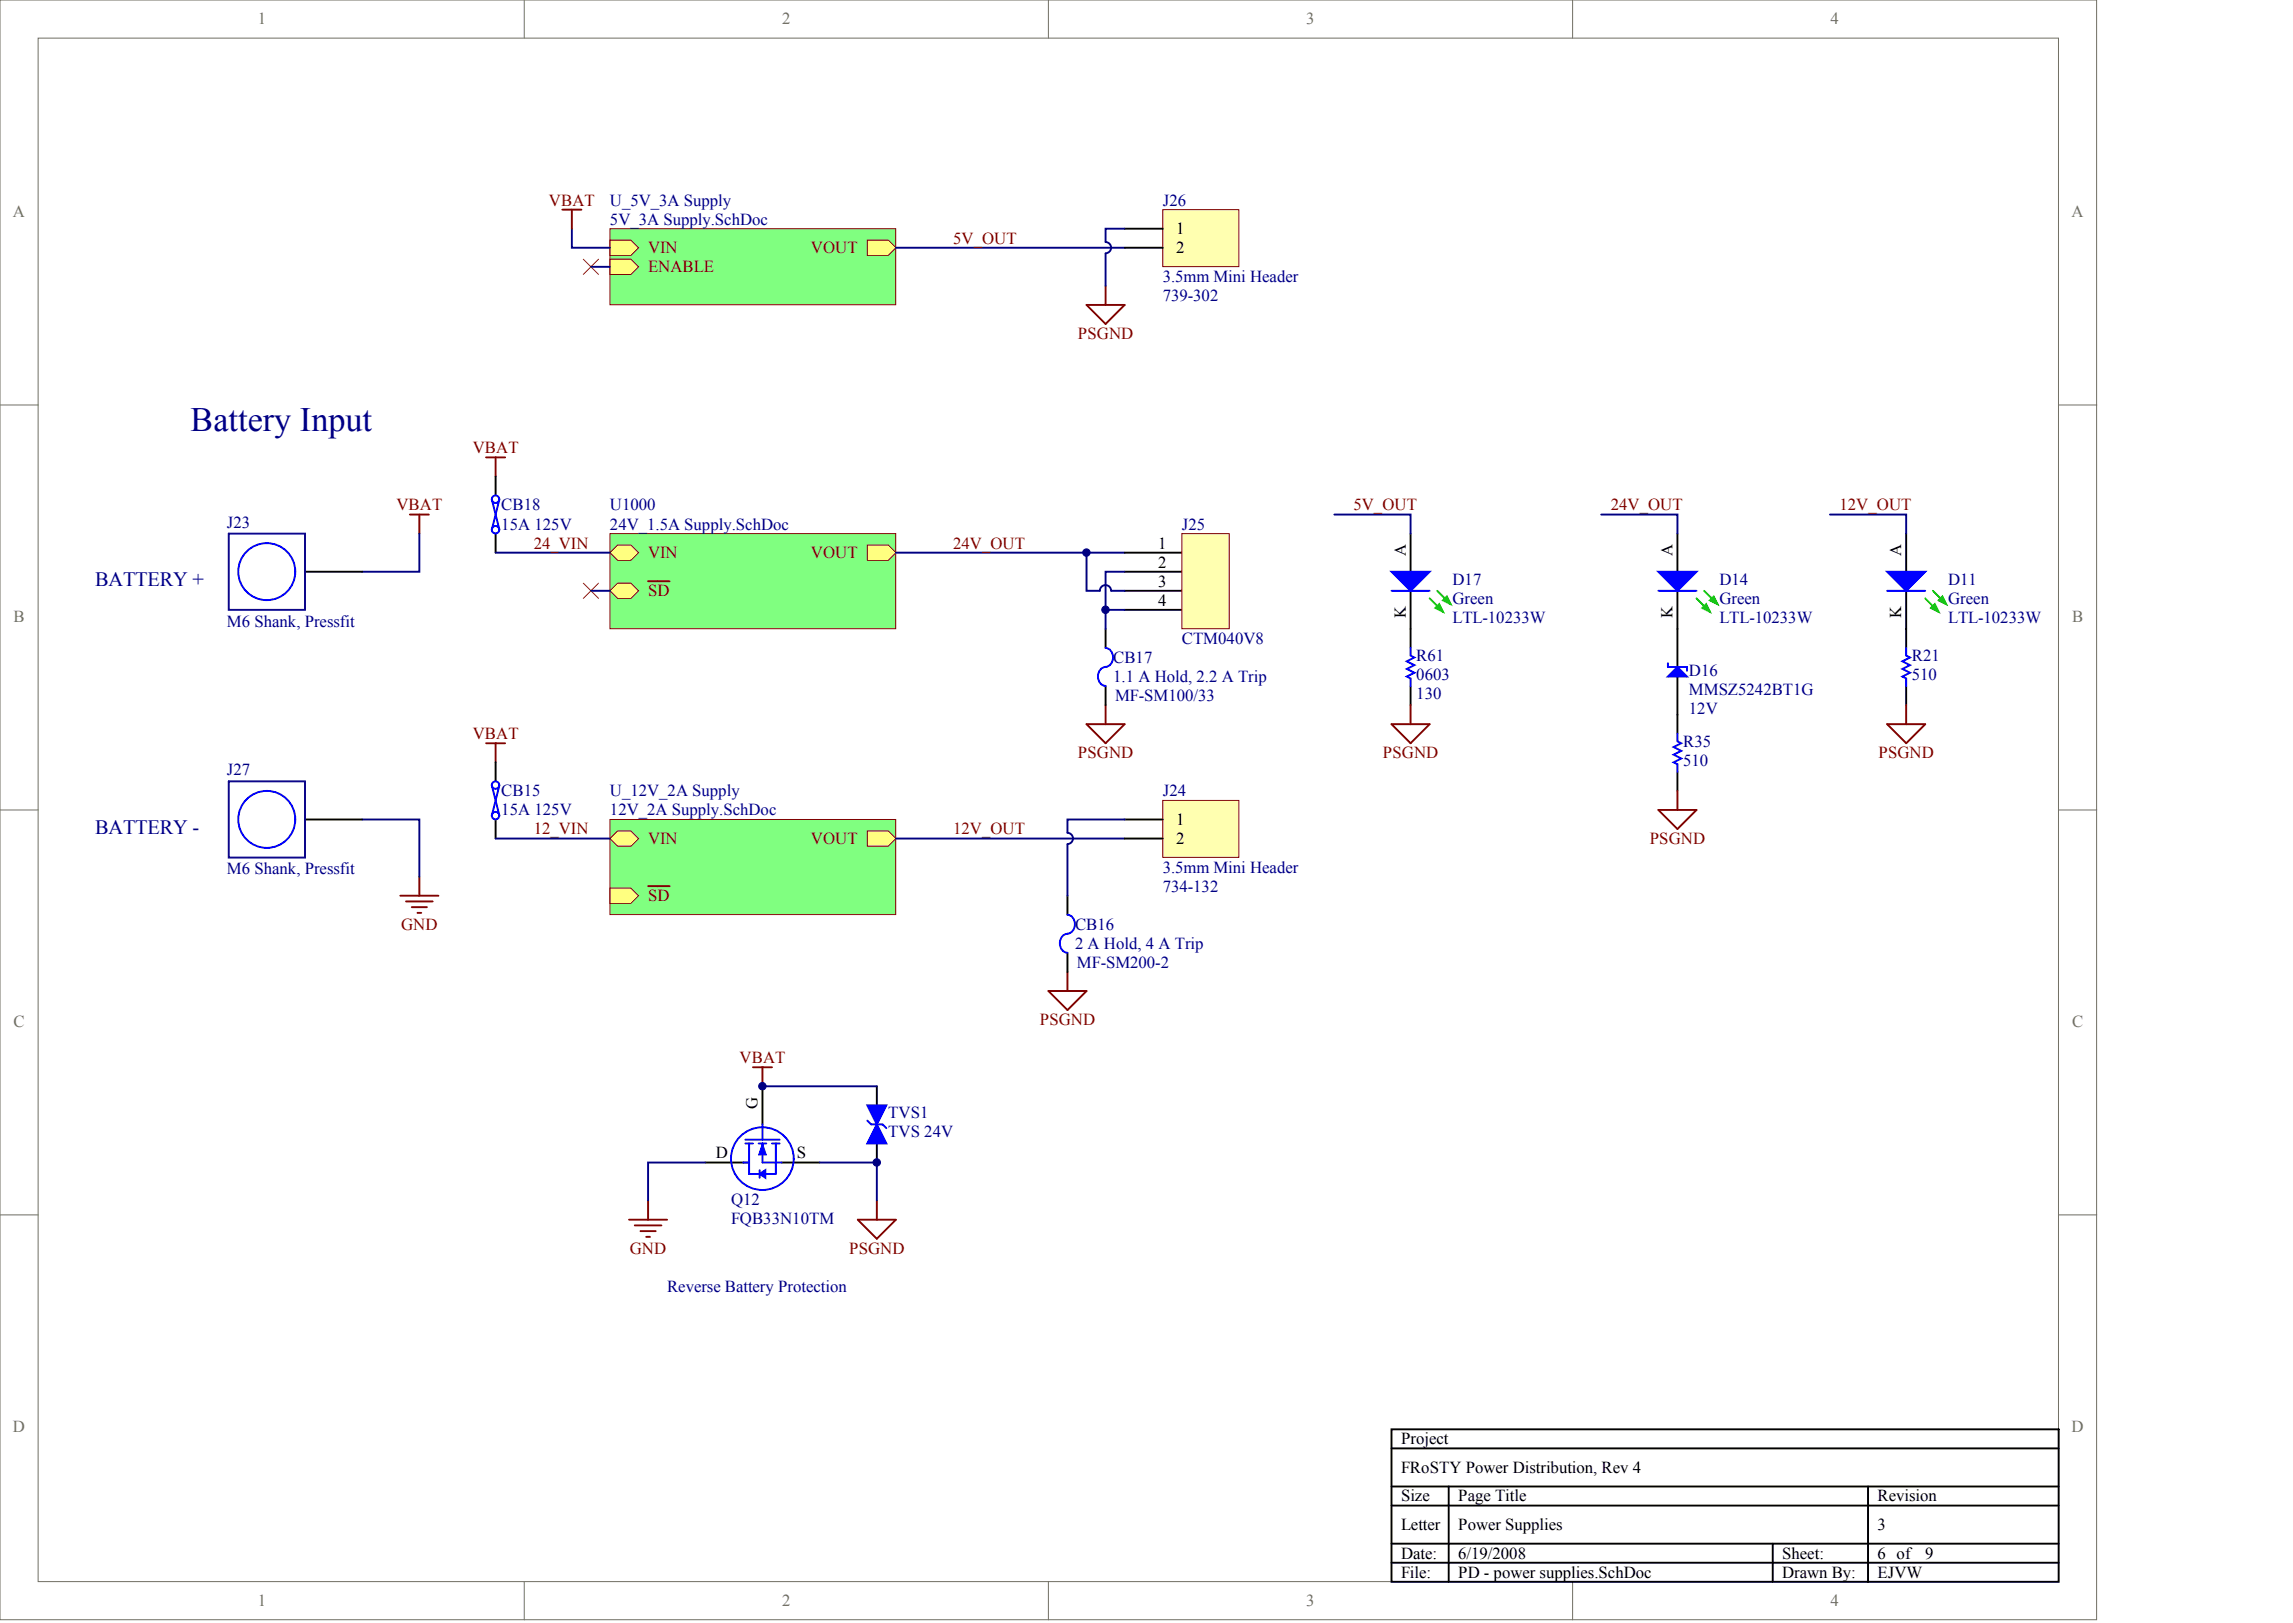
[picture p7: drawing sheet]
<svg xmlns="http://www.w3.org/2000/svg" width="840mm" height="594mm" viewBox="0 0 840 594" stroke-linecap="round" stroke-linejoin="round" font-family="sans-serif">
<defs><g id="words">
<text font-size="12.5" fill="#000080" x="69.8" y="157.6">Battery Input</text>
<g font-size="7.5" fill="#000080">
<text x="34.9" y="214.7">BATTERY +</text>
<text x="34.9" y="305.4">BATTERY -</text>
</g>
<g font-size="6.1" fill="#716f64">
<text x="94.4" y="9">1</text>
<text x="286.4" y="9">2</text>
<text x="478.3" y="9">3</text>
<text x="670.3" y="9">4</text>
<text x="4.7" y="79.6">A</text>
<text x="758.6" y="79.6">A</text>
<text x="5" y="227.8">B</text>
<text x="758.8" y="227.8">B</text>
<text x="5" y="376">C</text>
<text x="758.8" y="376">C</text>
<text x="4.7" y="524.3">D</text>
<text x="758.6" y="524.3">D</text>
<text x="94.4" y="588">1</text>
<text x="286.4" y="588">2</text>
<text x="478.3" y="588">3</text>
<text x="670.3" y="588">4</text>
</g>
<g font-size="6.1" fill="#800000">
<text x="201" y="75.2">VBAT</text>
<text x="349" y="89.2">5V_OUT</text>
<text x="237.3" y="92.7">VIN</text>
<text x="296.9" y="92.7">VOUT</text>
<text x="237.3" y="99.6">ENABLE</text>
<text x="394.7" y="124.1">PSGND</text>
<text x="173.1" y="165.9">VBAT</text>
<text x="145.2" y="186.8">VBAT</text>
<text x="495.6" y="186.8">5V_OUT</text>
<text x="589.8" y="186.8">24V_OUT</text>
<text x="673.5" y="186.8">12V_OUT</text>
<text x="195.4" y="200.8">24_VIN</text>
<text x="349" y="200.8">24V_OUT</text>
<text x="237.3" y="204.3">VIN</text>
<text x="296.9" y="204.3">VOUT</text>
<text x="237.3" y="218.2">SD</text>
<text x="173.1" y="270.6">VBAT</text>
<text x="394.7" y="277.5">PSGND</text>
<text x="506.4" y="277.5">PSGND</text>
<text x="687.9" y="277.5">PSGND</text>
<text x="195.4" y="305.4">12_VIN</text>
<text x="349" y="305.4">12V_OUT</text>
<text x="237.3" y="308.9">VIN</text>
<text x="296.9" y="308.9">VOUT</text>
<text x="604.1" y="308.9">PSGND</text>
<text x="237.3" y="329.8">SD</text>
<text x="146.9" y="340.3">GND</text>
<text x="380.7" y="375.2">PSGND</text>
<text x="270.8" y="389.1">VBAT</text>
<text x="230.6" y="458.9">GND</text>
<text x="310.9" y="458.9">PSGND</text>
</g>
<g font-size="6.1" fill="#000080">
<text x="223.4" y="75.2">U_5V_3A Supply</text>
<text x="425.8" y="75.2">J26</text>
<text x="223.4" y="82.2">5V_3A Supply.SchDoc</text>
<text x="425.8" y="103.1">3.5mm Mini Header</text>
<text x="425.8" y="110.1">739-302</text>
<text x="183.6" y="186.8">CB18</text>
<text x="223.4" y="186.8">U1000</text>
<text x="83.1" y="193.1">J23</text>
<text x="183.6" y="193.8">15A 125V</text>
<text x="223.4" y="193.8">24V_1.5A Supply.SchDoc</text>
<text x="432.7" y="193.8">J25</text>
<text x="531.9" y="214">D17</text>
<text x="629.6" y="214">D14</text>
<text x="713.3" y="214">D11</text>
<text x="531.9" y="221">Green</text>
<text x="629.6" y="221">Green</text>
<text x="713.3" y="221">Green</text>
<text x="83.1" y="229.4">M6 Shank, Pressfit</text>
<text x="531.9" y="228">LTL-10233W</text>
<text x="629.6" y="228">LTL-10233W</text>
<text x="713.3" y="228">LTL-10233W</text>
<text x="432.7" y="235.7">CTM040V8</text>
<text x="407.6" y="242.7">CB17</text>
<text x="518.6" y="242">R61</text>
<text x="700.1" y="242">R21</text>
<text x="407.6" y="249.6">1.1 A Hold, 2.2 A Trip</text>
<text x="518.6" y="248.9">0603</text>
<text x="618.4" y="247.5">D16</text>
<text x="700.1" y="248.9">510</text>
<text x="408.3" y="256.6">MF-SM100/33</text>
<text x="518.6" y="255.9">130</text>
<text x="618.4" y="254.5">MMSZ5242BT1G</text>
<text x="618.4" y="261.5">12V</text>
<text x="616.3" y="273.3">R35</text>
<text x="616.3" y="280.3">510</text>
<text x="83.1" y="283.8">J27</text>
<text x="183.6" y="291.5">CB15</text>
<text x="223.4" y="291.5">U_12V_2A Supply</text>
<text x="425.8" y="291.5">J24</text>
<text x="183.6" y="298.5">15A 125V</text>
<text x="223.4" y="298.5">12V_2A Supply.SchDoc</text>
<text x="83.1" y="320.1">M6 Shank, Pressfit</text>
<text x="425.8" y="319.4">3.5mm Mini Header</text>
<text x="425.8" y="326.4">734-132</text>
<text x="393.7" y="340.3">CB16</text>
<text x="393.7" y="347.3">2 A Hold, 4 A Trip</text>
<text x="394.4" y="354.3">MF-SM200-2</text>
<text x="325.3" y="409.4">TVS1</text>
<text x="325.3" y="416.3">TVS 24V</text>
<text x="267.7" y="441.1">Q12</text>
<text x="267.7" y="448.1">FQB33N10TM</text>
<text x="244.3" y="472.9">Reverse Battery Protection</text>
</g>
<g font-size="6.1">
<text x="430.6" y="85.7">1</text>
<text x="430.6" y="92.7">2</text>
<text x="424.1" y="200.8">1</text>
<text x="514.7" y="203.7" transform="rotate(-90 514.7 203.7)">A</text>
<text x="612.4" y="203.7" transform="rotate(-90 612.4 203.7)">A</text>
<text x="696.2" y="203.7" transform="rotate(-90 696.2 203.7)">A</text>
<text x="424.1" y="207.8">2</text>
<text x="424.1" y="214.7">3</text>
<text x="424.1" y="221.7">4</text>
<text x="514.7" y="226.4" transform="rotate(-90 514.7 226.4)">K</text>
<text x="612.4" y="226.4" transform="rotate(-90 612.4 226.4)">K</text>
<text x="696.2" y="226.4" transform="rotate(-90 696.2 226.4)">K</text>
<text x="430.6" y="301.9">1</text>
<text x="430.6" y="308.9">2</text>
<text x="277.4" y="406" transform="rotate(-90 277.4 406)">G</text>
<text x="262.2" y="424">D</text>
<text x="291.8" y="424">S</text>
<text x="513" y="528.7">Project</text>
<text x="513" y="539.1">FRoSTY Power Distribution, Rev 4</text>
<text x="513" y="549.6">Size</text>
<text x="533.9" y="549.6">Page Title</text>
<text x="687.5" y="549.6">Revision</text>
<text x="513" y="560">Letter</text>
<text x="533.9" y="560">Power Supplies</text>
<text x="687.5" y="560">3</text>
<text x="513" y="570.5">Date:</text>
<text x="533.9" y="570.5">6/19/2008</text>
<text x="652.6" y="570.5">Sheet:</text>
<text x="687.5" y="570.5">6 of</text>
<text x="705" y="570.5">9</text>
<text x="513" y="577.5">File:</text>
<text x="533.9" y="577.5">PD - power supplies.SchDoc</text>
<text x="652.6" y="577.5">Drawn By:</text>
<text x="687.5" y="577.5">EJVW</text>
</g>
</g></defs>
<g fill="#fff" stroke="#716f64" stroke-width=".37">
<path d="M0 0h767.7v592.9h-767.7z"/>
<path d="M14 14h739.7v564.9h-739.7z"/>
</g>
<path d="M191.9 0v14M383.9 0v14M575.8 0v14M0 148.2h14M753.8 148.2h14M0 296.5h14M753.8 296.5h14M0 444.7h14M753.8 444.7h14M191.9 579v13.9M383.9 579v13.9M575.8 579v13.9" fill="none" stroke="#716f64" stroke-width=".37"/>
<path d="M509.5 523.2h244.3v55.8h-244.3zM509.5 530.2h244.3M509.5 544.1h244.3M509.5 551.1h244.3M530.5 544.1v34.9M684 544.1v34.9M509.5 565h244.3M509.5 572h244.3M649.1 565v14" fill="none" stroke="#000" stroke-width=".7"/>
<path d="M150.1 188.4h6.9M153.6 188.4v6.9M146.6 327.9h13.9M148.7 330h9.7M150.8 332.1h5.5M152.9 334.1h1.4M153.6 320.9v7" fill="none" stroke="#800000" stroke-width=".7"/>
<path d="M223.4 195.3h104.6v34.8h-104.6z" fill="#80ff80" stroke="#800000" stroke-width=".37"/>
<g fill="#ffff80" stroke="#800000" stroke-width=".37">
<path d="M317.6 199.5h7.7l2.7 2.8-2.7 2.8h-7.7z" fill-rule="evenodd"/>
<path d="M223.4 216.3l2.7-2.8h4.9l2.8 2.8-2.8 2.7h-4.9z" fill-rule="evenodd"/>
</g>
<path d="M237.3 212.8h7.9" fill="none" stroke="#800000" stroke-width=".7"/>
<path d="M223.4 202.3l2.7-2.8h4.9l2.8 2.8-2.8 2.8h-4.9z" fill-rule="evenodd" fill="#ffff80" stroke="#800000" stroke-width=".37"/>
<path d="M153.6 195.3v14h-21M132.6 300h21v20.9" fill="none" stroke="#000080" stroke-width=".7"/>
<path d="M223.4 83.7h104.6v27.8h-104.6z" fill="#80ff80" stroke="#800000" stroke-width=".37"/>
<g fill="#ffff80" stroke="#800000" stroke-width=".37">
<path d="M223.4 87.9h7.6l2.8 2.8-2.8 2.8h-7.6z" fill-rule="evenodd"/>
<path d="M223.4 94.9h7.6l2.8 2.8-2.8 2.8h-7.6z" fill-rule="evenodd"/>
<path d="M317.6 87.9h7.7l2.7 2.8-2.7 2.8h-7.7z" fill-rule="evenodd"/>
</g>
<path d="M516.5 195.3v14M614.2 195.3v14M111.7 209.3h20.9M516.5 216.3v20.9M614.2 216.3v27.9M516.5 251.1v7M614.2 247.6v21M111.7 300h20.9M614.2 282.5v7" fill="none" stroke="#000" stroke-width=".7"/>
<g fill="none" stroke="#00f" stroke-width=".7">
<path d="M509.5 216.3h14M607.2 216.3h14M516.5 237.2v2.8l1.4 .7-2.8 1.4 2.8 1.4-2.8 1.4 2.8 1.3-2.8 1.4 1.4 .7v2.8M610.7 242.8v1.4h7v1.4M614.2 268.6v2.8l1.4 .7-2.8 1.4 2.8 1.4-2.8 1.3 2.8 1.4-2.8 1.4 1.4 .7v2.8"/>
<circle cx="97.7" cy="209.2" r="10.4"/>
<circle cx="97.7" cy="299.9" r="10.4"/>
</g>
<path d="M83.8 195.3h27.9v27.9h-27.9zM83.8 286h27.9v27.9h-27.9z" fill="none" stroke="#0c0087" stroke-width=".7"/>
<path d="M178 167.4h7M181.5 167.4v7" fill="none" stroke="#800000" stroke-width=".7"/>
<path d="M209.4 83.7v7h14M216.4 97.7h7M328 90.7h83.8M216.4 216.3h7M328 202.3h83.8" fill="none" stroke="#000080" stroke-width=".7"/>
<path d="M213.6 94.9l5.6 5.6M219.2 94.9l-5.6 5.6M213.6 213.5l5.6 5.5M219.2 213.5l-5.6 5.5" fill="none" stroke="#f00" stroke-width=".37"/>
<g fill="#00f" stroke="#00f" stroke-width=".7">
<path d="M610.7 247.6l3.5-3.4 3.5 3.4z"/>
<path d="M607.2 209.3h14l-7 7z"/>
<path d="M509.5 209.3h14l-7 7z"/>
</g>
<path d="M523.5 219l4.9 4.9M526.3 216.3l4.9 4.8M621.2 219l4.9 4.9M624 216.3l4.9 4.8" fill="none" stroke="#00bf00" stroke-width=".7"/>
<g fill="#00bf00" stroke="#00bf00" stroke-width=".7">
<path d="M623.3 222.5l1.4-1.4 1.4 2.8z"/>
<path d="M626.1 219.7l1.4-1.4 1.4 2.8z"/>
<path d="M525.6 222.5l1.4-1.4 1.4 2.8z"/>
<path d="M528.4 219.7l1.4-1.4 1.4 2.8z"/>
</g>
<path d="M223.4 300h104.6v34.8h-104.6z" fill="#80ff80" stroke="#800000" stroke-width=".37"/>
<g fill="#ffff80" stroke="#800000" stroke-width=".37">
<path d="M317.6 304.1h7.7l2.7 2.8-2.7 2.8h-7.7z" fill-rule="evenodd"/>
<path d="M223.4 325.1h7.6l2.8 2.8-2.8 2.8h-7.6z" fill-rule="evenodd"/>
</g>
<path d="M237.3 324.4h7.9" fill="none" stroke="#800000" stroke-width=".7"/>
<path d="M223.4 306.9l2.7-2.8h4.9l2.8 2.8-2.8 2.8h-4.9z" fill-rule="evenodd" fill="#ffff80" stroke="#800000" stroke-width=".37"/>
<path d="M275.7 390.6h7M279.2 390.6v7M237.3 439.5v7M321.1 439.5v7M230.3 446.5h14M232.4 448.5h9.8M234.5 450.6h5.6M236.6 452.7h1.4M314.1 446.5h13.9l-6.9 6.9z" fill="none" stroke="#800000" stroke-width=".7"/>
<path d="M181.5 174.4v7M181.5 195.3v7M279.2 397.6v14M258.2 425.5h14M286.2 425.5h13.9" fill="none" stroke="#000" stroke-width=".7"/>
<g fill="none" stroke="#00f" stroke-width=".7">
<path d="M272.9 417.2h12.6M272.9 418.6h2.8M274.3 418.6v6.9M277.8 418.6h2.8M279.2 411.6v5.6M279.2 418.6v6.9h7M282.7 418.6h2.8M284.1 418.6v11.1h-9.8v-4.2M272.2 425.5h2.1M278.1 428.3v2.8"/>
<circle cx="279.2" cy="424.1" r="11.5"/>
</g>
<path d="M279.2 418.6l1.4 4.1h-2.8z" fill="#00f" stroke="#00f" stroke-width=".37"/>
<path d="M278.1 429.7l2.1-1.4v2.8z" fill="#00f" stroke="#00f" stroke-width=".7"/>
<path d="M258.2 425.5h-20.9v14M300.1 425.5h21v14" fill="none" stroke="#000080" stroke-width=".7"/>
<g fill="#fff" stroke="#00f" stroke-width=".7">
<circle cx="181.4" cy="193.9" r="1.36"/>
<circle cx="181.4" cy="182.7" r="1.36"/>
</g>
<path d="M180.1 182.8l2.8 11.1M182.9 182.8l-2.8 11.1" fill="none" stroke="#00f" stroke-width=".7"/>
<path d="M205.9 76.7h7M209.4 76.7v7" fill="none" stroke="#800000" stroke-width=".7"/>
<path d="M181.5 202.3h41.9M328 306.9h83.8" fill="none" stroke="#000080" stroke-width=".7"/>
<path d="M411.8 202.3h20.9M411.8 209.3h20.9M411.8 216.3h20.9M411.8 223.2h20.9" fill="none" stroke="#000" stroke-width=".7"/>
<path d="M432.7 195.3h17.4v34.8h-17.4z" fill="#ffffb0" stroke="#800000" stroke-width=".37"/>
<path d="M404.8 258.1v7M397.8 265.1h14l-7 7z" fill="none" stroke="#800000" stroke-width=".7"/>
<path d="M404.8 230.2v7M404.8 251.1v7" fill="none" stroke="#000" stroke-width=".7"/>
<path d="M404.8 237.2a3.6 3.6 0 0 1 2.7 3.4 3.6 3.6 0 0 1-2.7 3.5M404.8 244.2a3.5 3.5 0 0 0-2.8 3.4 3.5 3.5 0 0 0 2.8 3.5" fill="none" stroke="#00f" stroke-width=".7"/>
<path d="M397.8 202.3v14h4.9a2.06 2.06 0 0 1 2.1-2.1 2.06 2.06 0 0 1 2 2.1M406.9 216.3h4.9M411.8 209.3h-7v13.9M411.8 223.2h-7v7" fill="none" stroke="#000080" stroke-width=".7"/>
<path d="M425.8 293h27.8v20.8h-27.8z" fill="#ffffb0" stroke="#800000" stroke-width=".37"/>
<path d="M411.8 300h14M411.8 306.9h14" fill="none" stroke="#000" stroke-width=".7"/>
<path d="M425.8 76.7h27.8v20.9h-27.8z" fill="#ffffb0" stroke="#800000" stroke-width=".37"/>
<path d="M411.8 83.7h14M411.8 90.7h14M698 195.3v14M698 216.3v20.9M698 251.1v7M181.5 279v7M181.5 300v6.9M390.9 327.9v6.9M390.9 348.8v7" fill="none" stroke="#000" stroke-width=".7"/>
<path d="M397.8 111.6h14l-7 7zM404.8 104.6v7M516.5 258.1v7M698 258.1v7M178 272.1h7M181.5 272.1v6.9M509.5 265.1h14l-7 7zM691 265.1h14l-7 7zM607.2 296.5h14l-7 7zM614.2 289.5v7M390.9 355.8v6.9M383.9 362.7h13.9l-6.9 7z" fill="none" stroke="#800000" stroke-width=".7"/>
<path d="M691 216.3h14M698 237.2v2.8l1.4 .7-2.8 1.4 2.8 1.4-2.8 1.4 2.8 1.3-2.8 1.4 1.4 .7v2.8M390.9 334.8a3.6 3.6 0 0 1 2.7 3.5 3.6 3.6 0 0 1-2.7 3.4M390.9 341.8a3.5 3.5 0 0 0-2.8 3.5 3.5 3.5 0 0 0 2.8 3.4" fill="none" stroke="#00f" stroke-width=".7"/>
<path d="M404.8 92.8v11.8M411.8 83.7h-7v4.9a2.06 2.06 0 0 1 2 2.1 2.06 2.06 0 0 1-2 2M488.6 188.4h27.9v6.9M586.3 188.4h27.9v6.9M670.1 188.4h27.9v6.9M411.8 300h-20.9v4.8a2.06 2.06 0 0 1 2 2.1 2.06 2.06 0 0 1-2 2.1M390.9 309v18.9" fill="none" stroke="#000080" stroke-width=".7"/>
<path d="M691 209.3h14l-7 7z" fill="#00f" stroke="#00f" stroke-width=".7"/>
<path d="M705 219l4.8 4.9M707.7 216.3l4.9 4.8" fill="none" stroke="#00bf00" stroke-width=".7"/>
<g fill="#00bf00" stroke="#00bf00" stroke-width=".7">
<path d="M707 222.5l1.4-1.4 1.4 2.8z"/>
<path d="M709.8 219.7l1.4-1.4 1.4 2.8z"/>
</g>
<g fill="#fff" stroke="#00f" stroke-width=".7">
<circle cx="181.4" cy="298.5" r="1.36"/>
<circle cx="181.4" cy="287.4" r="1.36"/>
</g>
<path d="M180.1 287.4l2.8 11.2M182.9 287.4l-2.8 11.2M317.6 410.2l1.4 1.4h4.2l1.4 1.4" fill="none" stroke="#00f" stroke-width=".7"/>
<path d="M181.5 306.9h41.9M279.2 397.6h41.9" fill="none" stroke="#000080" stroke-width=".7"/>
<path d="M321.1 397.6v7M321.1 418.6v6.9" fill="none" stroke="#000" stroke-width=".7"/>
<g fill="#00f" stroke="#00f" stroke-width=".7">
<path d="M321.1 411.6l3.5 7h-7z"/>
<path d="M317.6 404.6h7l-3.5 7z"/>
</g>
<g fill="#000080" stroke="#000080" stroke-width=".37">
<circle cx="279.2" cy="397.6" r="1.36"/>
<circle cx="321" cy="425.5" r="1.36"/>
<circle cx="397.8" cy="202.3" r="1.36"/>
<circle cx="404.8" cy="223.2" r="1.36"/>
</g>
<use href="#words"/>
</svg>
